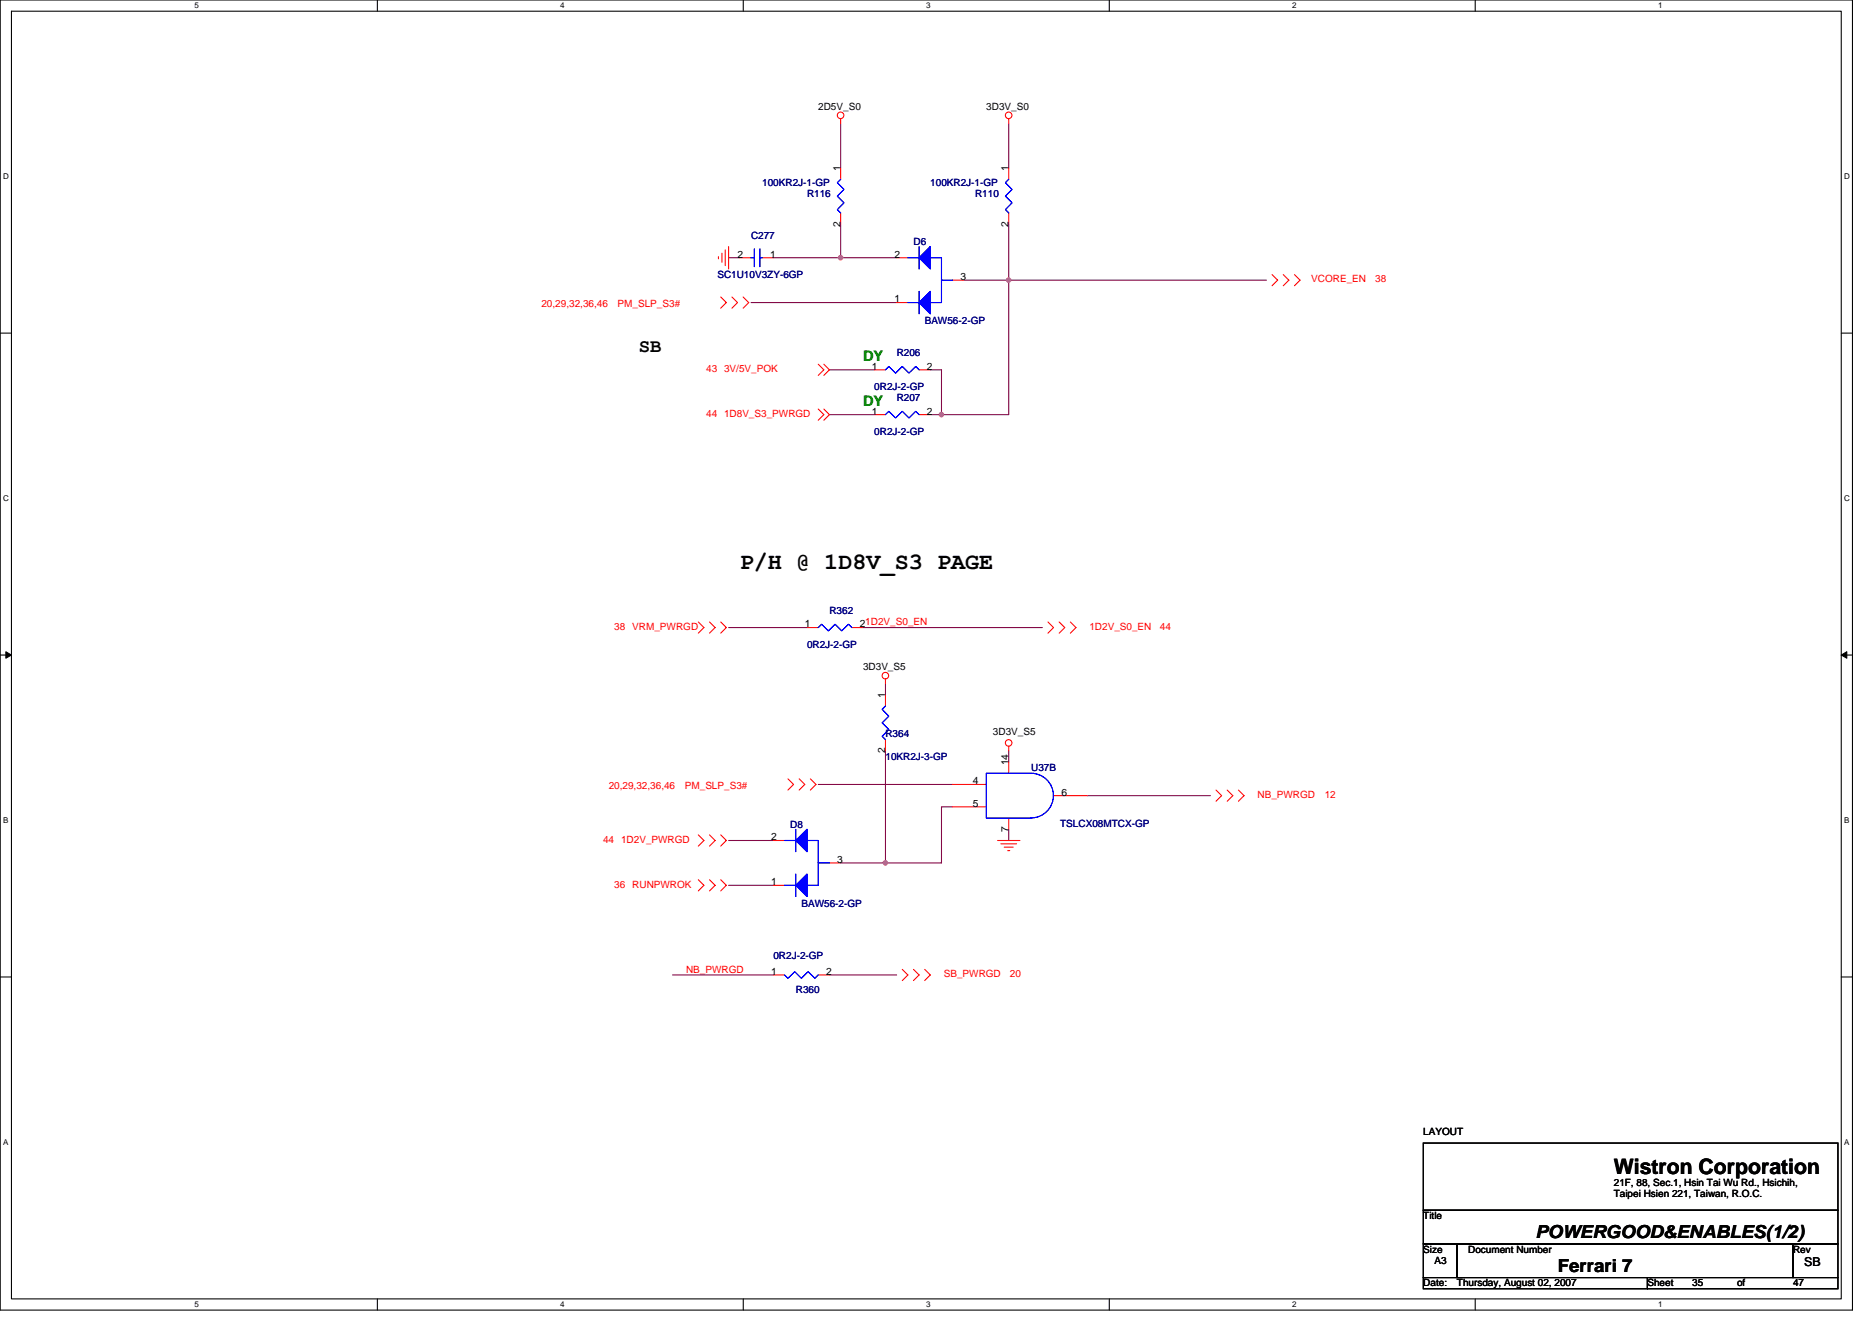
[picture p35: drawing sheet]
<svg xmlns="http://www.w3.org/2000/svg" width="297mm" height="210mm" viewBox="0 0 297 210" stroke-linecap="round" stroke-linejoin="round" font-family="sans-serif">
<defs><g id="words">
<text font-size="3.7" x="117.4" y="90.3">P/H @ 1D8V_S3 PAGE</text>
<text font-size="3.4" x="256.1" y="186.2">Wistron Corporation</text>
<text font-size="3" x="101.4" y="55.9">SB</text>
<g font-size="2.8">
<text x="243.6" y="196.4">POWERGOOD&amp;ENABLES(1/2)</text>
<text x="247.2" y="201.8">Ferrari 7</text>
</g>
<g font-size="2.3" fill="#008000">
<text x="136.9" y="57.3">DY</text>
<text x="136.9" y="64.4">DY</text>
</g>
<text font-size="1.9" x="286.3" y="200.9">SB</text>
<g font-size="1.6">
<text x="129.8" y="17.4">2D5V_S0</text>
<text x="156.5" y="17.4">3D3V_S0</text>
<text x="133.4" y="27.2" transform="rotate(-90 133.4 27.2)">1</text>
<text x="160" y="27.2" transform="rotate(-90 160 27.2)">1</text>
<text x="133.4" y="35.9" transform="rotate(-90 133.4 35.9)">2</text>
<text x="160" y="35.9" transform="rotate(-90 160 35.9)">2</text>
<text x="117" y="40.9">2</text>
<text x="122.2" y="40.9">1</text>
<text x="141.9" y="40.9">2</text>
<text x="141.9" y="48">1</text>
<text x="152.4" y="44.4">3</text>
<text x="138.4" y="58.7">1</text>
<text x="147.1" y="58.7">2</text>
<text x="138.4" y="65.8">1</text>
<text x="147.1" y="65.8">2</text>
<text x="127.7" y="99.5">1</text>
<text x="136.4" y="99.5">21D2V_S0_EN</text>
<text x="136.9" y="106.3">3D3V_S5</text>
<text x="140.5" y="110.8" transform="rotate(-90 140.5 110.8)">1</text>
<text x="140.5" y="119.5" transform="rotate(-90 140.5 119.5)">2</text>
<text x="157.6" y="116.6">3D3V_S5</text>
<text x="154.4" y="124.4">4</text>
<text x="160" y="121.4" transform="rotate(-90 160 121.4)">14</text>
<text x="154.4" y="128">5</text>
<text x="160" y="132" transform="rotate(-90 160 132)">7</text>
<text x="168.4" y="126.2">6</text>
<text x="122.4" y="133.3">2</text>
<text x="132.9" y="136.9">3</text>
<text x="122.4" y="140.4">1</text>
<text x="122.4" y="154.7">1</text>
<text x="131.1" y="154.7">2</text>
<text x="225.8" y="180.1">LAYOUT</text>
<text x="256.1" y="188.1">21F, 88, Sec.1, Hsin Tai Wu Rd., Hsichih,</text>
<text x="256.1" y="189.9">Taipei Hsien 221, Taiwan, R.O.C.</text>
<text x="225.8" y="193.4">Title</text>
<text x="225.8" y="198.8">Size</text>
<text x="227.6" y="200.6">A3</text>
<text x="233" y="198.8">Document Number</text>
<text x="284.5" y="198.8">Rev</text>
<text x="225.8" y="204.1">Date:</text>
<text x="231.2" y="204.1">Thursday, August 02, 2007</text>
<text x="261.4" y="204.1">Sheet</text>
<text x="268.5" y="204.1">35</text>
<text x="275.6" y="204.1">of</text>
<text x="284.5" y="204.1">47</text>
</g>
<g font-size="1.6" fill="#000080">
<text x="120.9" y="29.5">100KR2J-1-GP</text>
<text x="147.6" y="29.5">100KR2J-1-GP</text>
<text x="128.1" y="31.3">R116</text>
<text x="154.7" y="31.3">R110</text>
<text x="119.2" y="37.9">C277</text>
<text x="144.9" y="38.9">D6</text>
<text x="113.8" y="44.1">SC1U10V3ZY-6GP</text>
<text x="146.7" y="51.4">BAW56-2-GP</text>
<text x="142.3" y="56.5">R206</text>
<text x="138.7" y="61.9">0R2J-2-GP</text>
<text x="142.3" y="63.6">R207</text>
<text x="138.7" y="69">0R2J-2-GP</text>
<text x="131.6" y="97.4">R362</text>
<text x="128.1" y="102.8">0R2J-2-GP</text>
<text x="140.5" y="117">R364</text>
<text x="140.5" y="120.5">10KR2J-3-GP</text>
<text x="163.6" y="122.3">U37B</text>
<text x="125.4" y="131.4">D8</text>
<text x="168.2" y="131.2">TSLCX08MTCX-GP</text>
<text x="127.2" y="143.8">BAW56-2-GP</text>
<text x="122.7" y="152.2">0R2J-2-GP</text>
<text x="126.3" y="157.5">R360</text>
</g>
<g font-size="1.6" fill="#f00">
<text x="208.1" y="44.8">VCORE_EN</text>
<text x="218.2" y="44.8">38</text>
<text x="85.9" y="48.7">20,29,32,36,46</text>
<text x="98" y="48.7">PM_SLP_S3#</text>
<text x="112.1" y="59">43</text>
<text x="114.9" y="59">3V/5V_POK</text>
<text x="112.1" y="66.1">44</text>
<text x="114.9" y="66.1">1D8V_S3_PWRGD</text>
<text x="97.5" y="99.9">38 VRM_PWRGD</text>
<text x="172.9" y="99.9">1D2V_S0_EN</text>
<text x="184.1" y="99.9">44</text>
<text x="96.6" y="125.2">20,29,32,36,46</text>
<text x="108.7" y="125.2">PM_SLP_S3#</text>
<text x="199.5" y="126.6">NB_PWRGD</text>
<text x="210.2" y="126.6">12</text>
<text x="95.7" y="133.7">44</text>
<text x="98.5" y="133.7">1D2V_PWRGD</text>
<text x="97.5" y="140.8">36 RUNPWROK</text>
<text x="108.9" y="154.3">NB_PWRGD</text>
<text x="149.8" y="155">SB_PWRGD</text>
<text x="160.2" y="155">20</text>
</g>
<g font-size="1.3">
<text x="30.8" y="1.3">5</text>
<text x="88.9" y="1.3">4</text>
<text x="147" y="1.3">3</text>
<text x="205" y="1.3">2</text>
<text x="263.1" y="1.3">1</text>
<text x=".5" y="28.4">D</text>
<text x="292.6" y="28.4">D</text>
<text x=".5" y="79.5">C</text>
<text x="292.6" y="79.5">C</text>
<text x=".5" y="130.6">B</text>
<text x="292.6" y="130.6">B</text>
<text x=".5" y="181.7">A</text>
<text x="292.6" y="181.7">A</text>
<text x="30.8" y="207.4">5</text>
<text x="88.9" y="207.4">4</text>
<text x="147" y="207.4">3</text>
<text x="205" y="207.4">2</text>
<text x="263.1" y="207.4">1</text>
</g>
</g></defs>
<path d="M0 0h293.9v207.9h-293.9zM1.8 1.8h290.4v204.3h-290.4z" fill="none" stroke="#000" stroke-width=".17"/>
<g fill="#fff">
<path d="M30.8 .2h.7v1.4h-.7z"/>
<path d="M30.8 206.3h.7v1.4h-.7z"/>
</g>
<path d="M59.9 0v1.8M59.9 206.1v1.8" fill="none" stroke="#000" stroke-width=".17"/>
<g fill="#fff">
<path d="M88.9 .2h.7v1.4h-.7z"/>
<path d="M88.9 206.3h.7v1.4h-.7z"/>
</g>
<path d="M117.9 0v1.8M117.9 206.1v1.8" fill="none" stroke="#000" stroke-width=".17"/>
<g fill="#fff">
<path d="M147 .2h.7v1.4h-.7z"/>
<path d="M147 206.3h.7v1.4h-.7z"/>
</g>
<path d="M176 0v1.8M176 206.1v1.8" fill="none" stroke="#000" stroke-width=".17"/>
<g fill="#fff">
<path d="M205 .2h.7v1.4h-.7z"/>
<path d="M205 206.3h.7v1.4h-.7z"/>
</g>
<path d="M234.1 0v1.8M234.1 206.1v1.8" fill="none" stroke="#000" stroke-width=".17"/>
<g fill="#fff">
<path d="M263.1 .2h.7v1.4h-.7z"/>
<path d="M263.1 206.3h.7v1.4h-.7z"/>
<path d="M.5 27.3h.9v1.4h-.9z"/>
<path d="M292.6 27.3h.9v1.4h-.9z"/>
<path d="M.5 78.4h.9v1.4h-.9z"/>
<path d="M292.6 78.4h.9v1.4h-.9z"/>
</g>
<path d="M0 52.9h1.8M292.2 52.9h1.7" fill="none" stroke="#000" stroke-width=".17"/>
<g fill="#fff">
<path d="M.5 129.5h.8v1.4h-.8z"/>
<path d="M292.6 129.5h.9v1.4h-.9z"/>
</g>
<path d="M0 103.9h1.8M292.2 103.9h1.7" fill="none" stroke="#000" stroke-width=".17"/>
<path d="M.9 103.4l.9 .5-.9 .5zM292.2 103.9l.8-.5v1z" fill="#000" stroke="#000" stroke-width=".16"/>
<g fill="#fff">
<path d="M.5 180.5h.8v1.4h-.8z"/>
<path d="M292.6 180.5h.9v1.4h-.9z"/>
</g>
<path d="M0 155h1.8M292.2 155h1.7M225.8 197.4h5.4v5.3h-5.4zM225.8 181.4h65.8v10.6h-65.8zM225.8 192h65.8v5.4h-65.8zM231.2 197.4h53.3v5.3h-53.3zM284.5 197.4h7.1v5.3h-7.1zM225.8 202.7h35.6v1.8h-35.6zM261.4 202.7h30.2v1.8h-30.2z" fill="none" stroke="#000" stroke-width=".17"/>
<g fill="none" stroke="#800040" stroke-width=".17">
<path d="M133.4 19.6v7.1M160.1 19.6v7.1M133.4 35.6v5.3M160.1 35.6v30.2h-12.5M115.6 40.9h1.8M119.2 48h23.1M122.7 40.9h19.6M131.6 58.7h7.1M147.6 58.7h1.8v7.1M152.9 44.4h48.1M131.6 65.8h7.1M115.6 99.6h12.5"/>
<path d="M136.9 99.6h28.5M140.5 108.5v1.7M140.5 119.1v17.8M160.1 119.1v1.8M115.6 133.3h7.1M129.8 124.5h21.4M151.2 128h-1.8v8.9h-16M160.1 131.6v1.7M172.5 126.2h19.6M106.7 154.7h16M115.6 140.5h7.1M131.6 154.7h10.7"/>
</g>
<g fill="#f0f" stroke="#f0f" stroke-width=".17">
<circle cx="140.5" cy="136.9" r=".35"/>
<circle cx="133.4" cy="40.9" r=".35"/>
<circle cx="160" cy="44.4" r=".35"/>
<circle cx="149.4" cy="65.8" r=".35"/>
</g>
<g fill="none" stroke="#f00" stroke-width=".17">
<path d="M133.4 18.8v.8M160.1 18.8v.8M115.1 39.6v2.5M115.6 39.1v3.6M133.4 26.7v1.7M133.4 33.8v1.8M160.1 26.7v1.7M160.1 33.8v1.8M114 40.7v.4M114.4 47.1l.8 .9-.8 .9M114.6 40.2v1.4M116.1 47.1l.9 .9-.9 .9"/>
<path d="M117.4 40.9h1.8M117.9 47.1l.9 .9-.9 .9M120.9 40.9h1.8M129.8 57.8l.9 .9-.9 .9M130.7 57.8l.9 .9-.9 .9M138.7 58.7h1.8M142.3 40.9h1.8M142.3 48h1.8M145.8 58.7h1.8M151.2 44.4h1.7M201.8 43.6l.9 .8-.9 .9M203.6 43.6l.9 .8-.9 .9"/>
<path d="M205.4 43.6l.9 .8-.9 .9M129.8 64.9l.9 .9-.9 .9M130.7 64.9l.9 .9-.9 .9M138.7 65.8h1.8M145.8 65.8h1.8M110.8 98.7l.9 .9-.9 .9M112.6 98.7l.9 .9-.9 .9M114.4 98.7l.8 .9-.8 .9M128.1 99.6h1.7M135.2 99.6h1.7M166.3 98.7l.9 .9-.9 .9M168.1 98.7l.8 .9-.8 .9"/>
<path d="M169.8 98.7l.9 .9-.9 .9M140.5 107.7v.8M140.5 110.2v1.8M140.5 117.3v1.8M160.1 118.4v.7M110.8 139.6l.9 .9-.9 .9M110.8 132.5l.9 .8-.9 .9M112.6 139.6l.9 .9-.9 .9M112.6 132.5l.9 .8-.9 .9M114.4 139.6l.8 .9-.8 .9M114.4 132.5l.8 .8-.8 .9M122.7 133.3h1.8"/>
<path d="M125 123.6l.9 .9-.9 .8M126.8 123.6l.9 .9-.9 .8M128.6 123.6l.9 .9-.9 .8M131.6 136.9h1.8M151.2 124.5h5.3M151.2 128h5.3M158.3 133.3h3.5M158.8 133.9h2.5M159.3 134.4h1.5M159.9 135h.3M160.1 120.9v1.8M160.1 129.8v1.8"/>
<path d="M167.2 126.2h5.3M193 125.3l.8 .9-.8 .9M194.7 125.3l.9 .9-.9 .9M196.5 125.3l.9 .9-.9 .9M122.7 140.5h1.8M122.7 154.7h1.8M129.8 154.7h1.8M143.2 153.8l.9 .9-.9 .9M144.9 153.8l.9 .9-.9 .9M146.7 153.8l.9 .9-.9 .9"/>
<circle cx="133.4" cy="18.3" r=".52"/>
<circle cx="160" cy="18.3" r=".52"/>
<circle cx="140.5" cy="107.2" r=".52"/>
<circle cx="160" cy="117.9" r=".52"/>
</g>
<g fill="none" stroke="#00f" stroke-width=".17">
<path d="M119.7 39.5v2.8M120.6 39.5v2.8M133.4 28.4l-.5 .6 1 1.1-1 1 1 1.1-1 1.1 .5 .5M145.8 39.1v3.6M160.1 28.4l-.6 .6 1.1 1.1-1.1 1 1.1 1.1-1.1 1.1 .6 .5M119.2 40.9h.5M120.6 40.9h.3M140.5 58.7l.5-.6 1.1 1.1 1.1-1.1 1 1.1 1.1-1.1 .5 .6M144.1 40.9h1.7M144.1 48h1.7M145.8 46.2v3.6M147.6 40.9h1.8v7.1h-1.8"/>
<path d="M149.4 44.4h1.8M140.5 65.8l.5-.5 1.1 1 1.1-1 1 1 1.1-1 .5 .5M129.8 99.6l.6-.6 1 1.1 1.1-1.1 1.1 1.1 1-1.1 .6 .6M140.5 112l-.5 .5 1 1.1-1 1.1 1 1-1 1.1 .5 .5M124.5 133.3h1.8M126.3 131.6v3.5M126.3 138.7v3.5M128.1 133.3h1.7v7.2h-1.7M129.8 136.9h1.8M163.6 122.7a3.5 3.5 0 0 1 3.6 3.5 3.5 3.5 0 0 1-3.6 3.6M163.6 122.7h-7.1v7.1h7.1M124.5 154.7l.5 .5 1.1-1 1.1 1 1-1 1.1 1 .5-.5"/>
<path d="M124.5 140.5h1.8"/>
</g>
<g fill="#00f" stroke="#00f" stroke-width=".17">
<path d="M128.1 131.6v3.5l-1.8-1.8z" fill-rule="evenodd"/>
<path d="M126.3 140.5l1.8-1.8v3.5z" fill-rule="evenodd"/>
<path d="M128.1 131.6v3.5l-1.8-1.8z" fill-rule="evenodd"/>
<path d="M126.3 140.5l1.8-1.8v3.5z" fill-rule="evenodd"/>
<path d="M145.8 40.9l1.8-1.8v3.6z" fill-rule="evenodd"/>
<path d="M145.8 48l1.8-1.8v3.6z" fill-rule="evenodd"/>
<path d="M145.8 40.9l1.8-1.8v3.6z" fill-rule="evenodd"/>
<path d="M145.8 48l1.8-1.8v3.6z" fill-rule="evenodd"/>
</g>
<use href="#words"/>
</svg>
